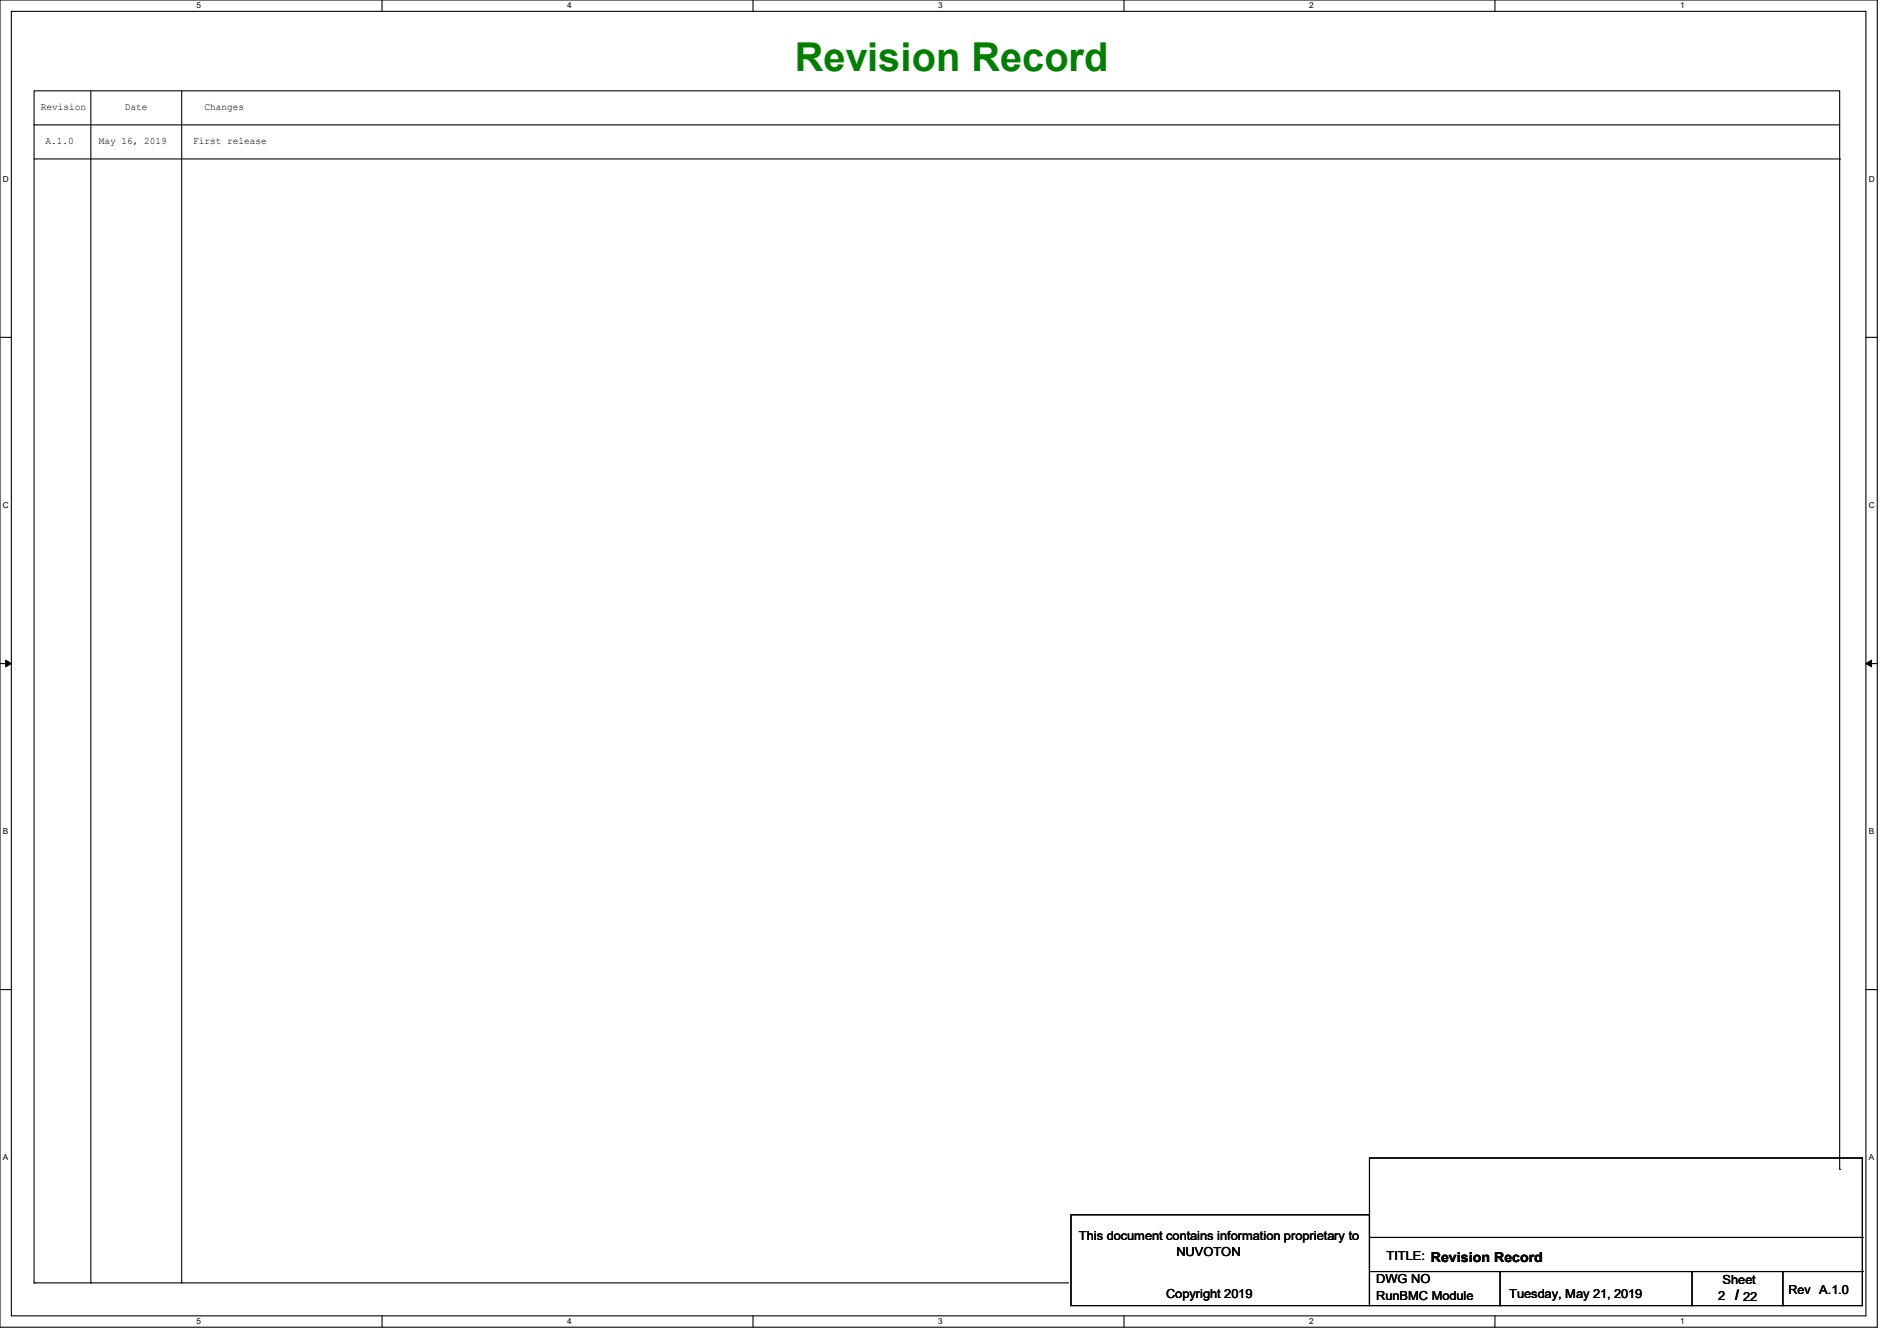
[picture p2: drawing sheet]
<svg xmlns="http://www.w3.org/2000/svg" width="297mm" height="210mm" viewBox="0 0 297 210" stroke-linecap="round" stroke-linejoin="round" font-family="sans-serif">
<defs><g id="words">
<text font-size="6.2" fill="#008000" x="124.5" y="11.1">Revision Record</text>
<text font-size="2.3" x="271.7" y="203.6">/</text>
<g font-size="1.9">
<text x="168.9" y="194.1">This document contains information proprietary to</text>
<text x="184.2" y="196.6">NUVOTON</text>
<text x="217.1" y="197.4">TITLE: Revision Record</text>
<text x="182.6" y="203.2">Copyright 2019</text>
<text x="215.5" y="200.9">DWG NO</text>
<text x="215.5" y="203.6">RunBMC Module</text>
<text x="236.3" y="203.2">Tuesday, May 21, 2019</text>
<text x="269" y="203.6">2</text>
<text x="269.7" y="201.1">Sheet</text>
<text x="272.9" y="203.8">22</text>
<text x="280" y="202.7">Rev A.1.0</text>
</g>
<g font-size="1.6">
<text x="6.4" y="17.2">Revision</text>
<text x="19.6" y="17.2">Date</text>
<text x="32" y="17.2">Changes</text>
<text x="7.1" y="22.6">A.1.0</text>
<text x="15.5" y="22.6">May 16, 2019</text>
<text x="30.2" y="22.6">First release</text>
</g>
<g font-size="1.3">
<text x="30.8" y="1.3">5</text>
<text x="88.8" y="1.3">4</text>
<text x="146.9" y="1.3">3</text>
<text x="205" y="1.3">2</text>
<text x="263.1" y="1.3">1</text>
<text x=".5" y="28.4">D</text>
<text x="292.6" y="28.4">D</text>
<text x=".5" y="79.5">C</text>
<text x="292.6" y="79.5">C</text>
<text x=".5" y="130.6">B</text>
<text x="292.6" y="130.6">B</text>
<text x=".5" y="181.7">A</text>
<text x="292.6" y="181.7">A</text>
<text x="30.8" y="207.4">5</text>
<text x="88.8" y="207.4">4</text>
<text x="146.9" y="207.4">3</text>
<text x="205" y="207.4">2</text>
<text x="263.1" y="207.4">1</text>
</g>
</g></defs>
<path d="M0 0h293.9v207.9h-293.9zM1.8 1.8h290.3v204.3h-290.3z" fill="none" stroke="#000" stroke-width=".17"/>
<g fill="#fff">
<path d="M30.8 .2h.7v1.4h-.7z"/>
<path d="M30.8 206.2h.7v1.4h-.7z"/>
</g>
<path d="M59.8 0v1.8M59.8 206.1v1.8" fill="none" stroke="#000" stroke-width=".17"/>
<g fill="#fff">
<path d="M88.8 .2h.7v1.4h-.7z"/>
<path d="M88.8 206.2h.7v1.4h-.7z"/>
</g>
<path d="M117.9 0v1.8M117.9 206.1v1.8" fill="none" stroke="#000" stroke-width=".17"/>
<g fill="#fff">
<path d="M146.9 .2h.7v1.4h-.7z"/>
<path d="M146.9 206.2h.7v1.4h-.7z"/>
</g>
<path d="M176 0v1.8M176 206.1v1.8" fill="none" stroke="#000" stroke-width=".17"/>
<g fill="#fff">
<path d="M205 .2h.7v1.4h-.7z"/>
<path d="M205 206.2h.7v1.4h-.7z"/>
</g>
<path d="M234.1 0v1.8M234.1 206.1v1.8" fill="none" stroke="#000" stroke-width=".17"/>
<g fill="#fff">
<path d="M263.1 .2h.6v1.4h-.6z"/>
<path d="M263.1 206.2h.6v1.4h-.6z"/>
<path d="M.5 27.3h.9v1.4h-.9z"/>
<path d="M292.6 27.3h.9v1.4h-.9z"/>
<path d="M.5 78.4h.9v1.4h-.9z"/>
<path d="M292.6 78.4h.9v1.4h-.9z"/>
</g>
<path d="M0 52.8h1.8M292.1 52.8h1.8" fill="none" stroke="#000" stroke-width=".17"/>
<g fill="#fff">
<path d="M.5 129.5h.8v1.4h-.8z"/>
<path d="M292.6 129.5h.8v1.4h-.8z"/>
</g>
<path d="M0 103.9h1.8M292.1 103.9h1.8" fill="none" stroke="#000" stroke-width=".17"/>
<path d="M.9 103.4l.9 .5-.9 .5zM292.1 103.9l.9-.5v1z" fill="#000" stroke="#000" stroke-width=".16"/>
<g fill="#fff">
<path d="M.5 180.5h.8v1.4h-.8z"/>
<path d="M292.6 180.5h.8v1.4h-.8z"/>
</g>
<g fill="none" stroke="#000" stroke-width=".17">
<path d="M5.3 14.2h282.7v5.4h-282.7zM5.3 19.6v181.3M14.2 14.2v186.7M28.4 14.2v186.7M288 19.6v163.5M5.3 24.9h282.7M288 24.9h.1M0 155h1.8M292.1 155h1.8M167.7 190.2h46.7v14.3h-46.7zM214.4 181.4h77.2v23.1h-77.2zM214.4 199.1h77.2"/>
<path d="M214.4 193.8h77.2M234.9 199.1v5.4M264.9 199.1v5.4M279.1 199.1v5.4M288 183.1h.1M291.6 199.1h.1M291.6 193.8h.1M5.3 200.9h.1M5.3 200.9h161.8M14.2 200.9h.1M28.4 200.9h.1M167.1 200.9h.1"/>
<path d="M234.9 204.5h.1M264.9 204.5h.1M279.1 204.5h.1"/>
</g>
<use href="#words"/>
</svg>
